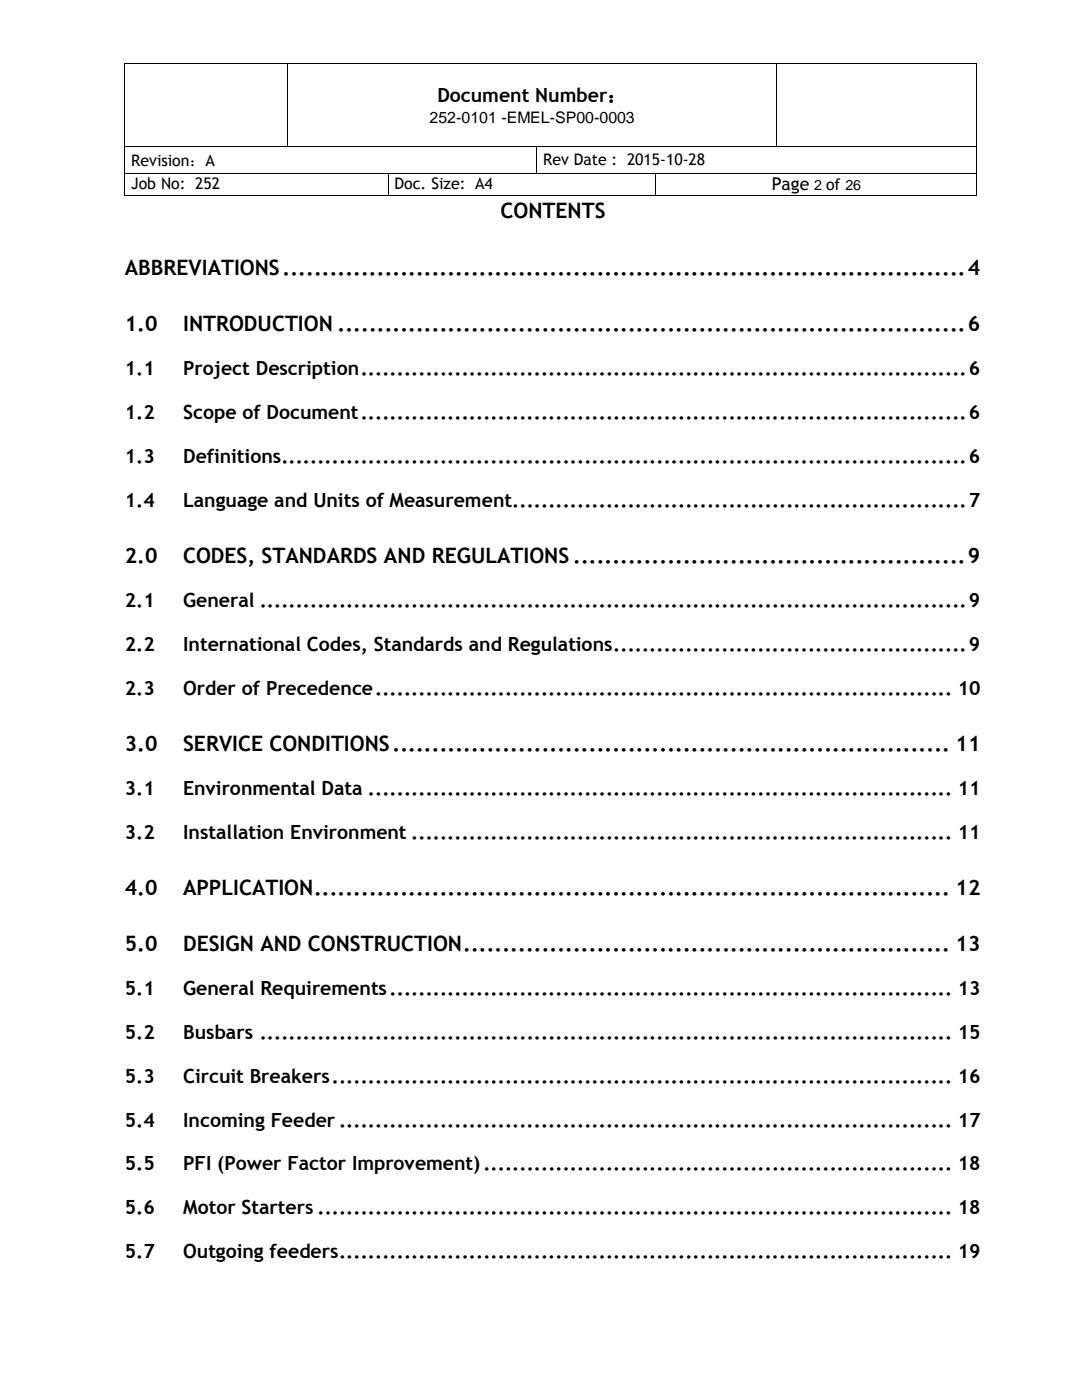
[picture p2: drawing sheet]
<svg xmlns="http://www.w3.org/2000/svg" width="216mm" height="279mm" viewBox="0 0 216 279" stroke-linecap="round" stroke-linejoin="round" font-family="sans-serif">
<defs><g id="words">
<g font-size="4.2">
<text x="99.9" y="43.6">CONTENTS</text>
<text x="24.9" y="54.8">ABBREVIATIONS.......................................................................................4</text>
<text x="24.9" y="66.1">1.0</text>
<text x="36.5" y="66.1">INTRODUCTION ................................................................................6</text>
<text x="24.9" y="112.3">2.0</text>
<text x="36.5" y="112.3">CODES, STANDARDS AND REGULATIONS ..................................................9</text>
<text x="24.9" y="149.8">3.0</text>
<text x="36.5" y="149.8">SERVICE CONDITIONS....................................................................... 11</text>
<text x="24.9" y="178.5">4.0</text>
<text x="36.5" y="178.5">APPLICATION................................................................................. 12</text>
<text x="24.9" y="189.8">5.0</text>
<text x="36.5" y="189.8">DESIGN AND CONSTRUCTION.............................................................. 13</text>
</g>
<g font-size="3.9">
<text x="87.3" y="20.4">Document Number：</text>
<text x="24.9" y="74.9">1.1</text>
<text x="36.5" y="74.9">Project Description....................................................................................6</text>
<text x="24.9" y="83.7">1.2</text>
<text x="36.5" y="83.7">Scope of Document....................................................................................6</text>
<text x="24.9" y="92.4">1.3</text>
<text x="36.5" y="92.4">Definitions...............................................................................................6</text>
<text x="24.9" y="101.2">1.4</text>
<text x="36.5" y="101.2">Language and Units of Measurement...............................................................7</text>
<text x="24.9" y="121.1">2.1</text>
<text x="36.5" y="121.1">General ..................................................................................................9</text>
<text x="24.9" y="129.9">2.2</text>
<text x="36.5" y="129.9">International Codes, Standards and Regulations.................................................9</text>
<text x="24.9" y="138.6">2.3</text>
<text x="36.5" y="138.6">Order of Precedence................................................................................ 10</text>
<text x="24.9" y="158.6">3.1</text>
<text x="36.5" y="158.6">Environmental Data ................................................................................. 11</text>
<text x="24.9" y="167.4">3.2</text>
<text x="36.5" y="167.4">Installation Environment ........................................................................... 11</text>
<text x="24.9" y="198.7">5.1</text>
<text x="36.5" y="198.7">General Requirements.............................................................................. 13</text>
<text x="24.9" y="207.4">5.2</text>
<text x="36.5" y="207.4">Busbars ................................................................................................ 15</text>
<text x="24.9" y="216.1">5.3</text>
<text x="36.5" y="216.1">Circuit Breakers...................................................................................... 16</text>
<text x="24.9" y="224.9">5.4</text>
<text x="36.5" y="224.9">Incoming Feeder ..................................................................................... 17</text>
<text x="24.9" y="233.6">5.5</text>
<text x="36.5" y="233.6">PFI (Power Factor Improvement)................................................................. 18</text>
<text x="24.9" y="242.4">5.6</text>
<text x="36.5" y="242.4">Motor Starters ........................................................................................ 18</text>
<text x="24.9" y="251.1">5.7</text>
<text x="36.5" y="251.1">Outgoing feeders..................................................................................... 19</text>
</g>
<text font-size="3.5" x="154" y="37.9">Page</text>
<g font-size="3.2">
<text x="85.7" y="24.6">252-0101 -EMEL-SP00-0003</text>
<text x="26.2" y="33.1">Revision：A</text>
<text x="108.4" y="32.9">Rev Date : 2015-10-28</text>
<text x="26.2" y="37.8">Job No: 252</text>
<text x="78.7" y="37.8">Doc. Size: A4</text>
</g>
<text font-size="2.8" x="162.5" y="37.9">2 of 26</text>
</g></defs>
<g fill="#000">
<path d="M24.8 12.5h.2v.2h-.2z" fill-rule="evenodd"/>
<path d="M24.8 12.5h.2v.2h-.2z" fill-rule="evenodd"/>
<path d="M57.3 12.5h.2v.2h-.2z" fill-rule="evenodd"/>
<path d="M154.8 12.5h.2v.2h-.2z" fill-rule="evenodd"/>
<path d="M194.9 12.5h.1v.2h-.1z" fill-rule="evenodd"/>
<path d="M194.9 12.5h.1v.2h-.1z" fill-rule="evenodd"/>
<path d="M24.8 29.1h.2v.2h-.2z" fill-rule="evenodd"/>
<path d="M24.8 34.6h.2v.2h-.2z" fill-rule="evenodd"/>
<path d="M24.8 38.9h.2v.2h-.2z" fill-rule="evenodd"/>
<path d="M24.8 38.9h.2v.2h-.2z" fill-rule="evenodd"/>
<path d="M57.3 29.1h.2v.2h-.2z" fill-rule="evenodd"/>
<path d="M77.4 34.6h.1v.2h-.1z" fill-rule="evenodd"/>
<path d="M77.4 38.9h.1v.2h-.1z" fill-rule="evenodd"/>
<path d="M107 29.1h.2v.2h-.2z" fill-rule="evenodd"/>
<path d="M107 34.6h.2v.2h-.2z" fill-rule="evenodd"/>
<path d="M130.7 34.6h.1v.2h-.1z" fill-rule="evenodd"/>
<path d="M130.7 38.9h.1v.2h-.1z" fill-rule="evenodd"/>
<path d="M154.8 29.1h.2v.2h-.2z" fill-rule="evenodd"/>
<path d="M194.9 29.1h.1v.2h-.1z" fill-rule="evenodd"/>
<path d="M194.9 34.6h.1v.2h-.1z" fill-rule="evenodd"/>
<path d="M194.9 38.9h.1v.2h-.1z" fill-rule="evenodd"/>
<path d="M194.9 38.9h.1v.2h-.1z" fill-rule="evenodd"/>
</g>
<g fill="none" stroke="#000" stroke-width=".2">
<path d="M24.9 12.7v16.4M25 12.6h32.3M57.4 12.7v16.4M57.5 12.6h97.3M154.9 12.7v16.4M155 12.6h39.9M194.9 12.7v16.4M24.9 29.3v5.3M24.9 34.8v4.1M25 29.2h32.3M25 34.7h52.4M25 39h52.4"/>
<path d="M57.5 29.2h49.5M77.4 34.8v4.1M77.5 34.7h29.5M77.5 39h53.2M107.1 29.3v5.3M107.2 29.2h47.6M107.2 34.7h23.5M130.8 34.8v4.1M130.8 34.7h64.1M130.8 39h64.1M155 29.2h39.9M194.9 29.3v5.3"/>
<path d="M194.9 34.8v4.1"/>
</g>
<use href="#words"/>
</svg>
